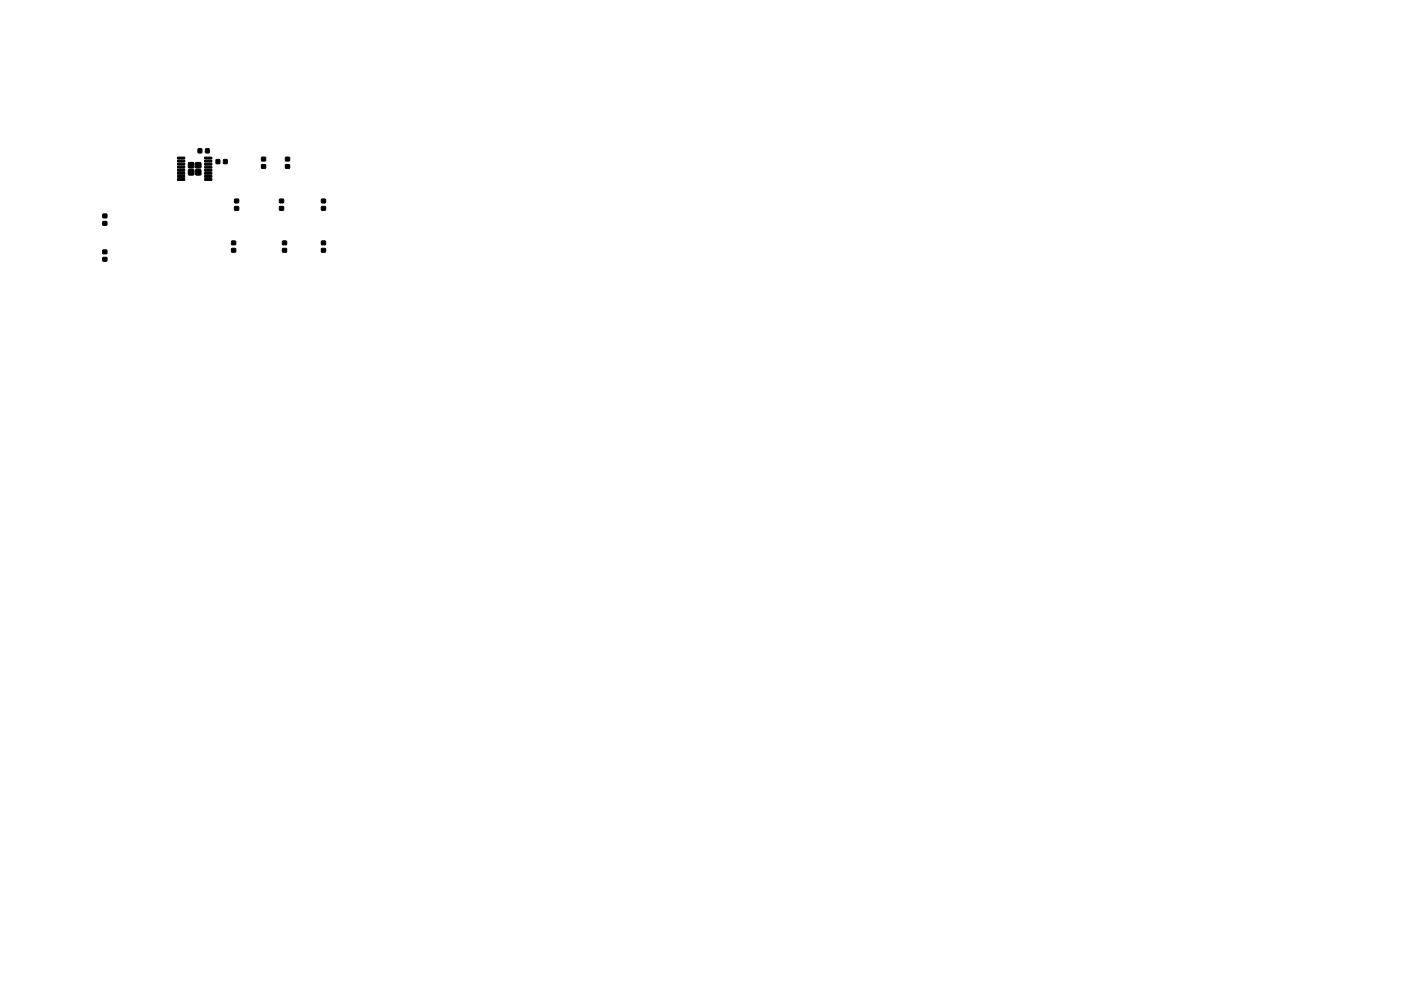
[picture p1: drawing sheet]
<svg xmlns="http://www.w3.org/2000/svg" width="297mm" height="210mm" viewBox="0 0 297 210" stroke-linecap="round" stroke-linejoin="round" font-family="sans-serif">
<g fill="#000" stroke="#000" stroke-width=".21">
<path d="M37.7 33.4l1.4-.1 .1 .4h-1.5zM37.7 34h1.4l.1 .3-1.5 .1zM37.7 34.7l1.4-.1 .1 .4h-1.5zM37.7 35.3h1.4l.1 .3-1.5 .1zM37.7 36l1.4-.1 .1 .4h-1.5zM37.7 36.6h1.4l.1 .3-1.5 .1zM37.7 37.3l1.4-.1 .1 .4h-1.5zM37.7 37.9h1.4l.1 .3-1.5 .1zM40 34.5h1.1v1.1h-1.1zM40 36h1.1v1.1h-1.1zM41.5 34.5h1.1v1.1h-1.1zM41.5 36h1.1v1.1h-1.1z"/>
<path d="M42 31.6h.8l-.1 .8h-.7zM43.6 31.6h.8l-.1 .8h-.7zM43.4 37.9h1.4l.1 .3-1.4 .1zM43.4 37.3l1.4-.1 .1 .4h-1.4zM43.4 36.6h1.4l.1 .3-1.4 .1zM43.4 36l1.4-.1 .1 .4h-1.4zM43.4 35.3h1.4l.1 .3-1.4 .1zM43.4 34.7l1.4-.1 .1 .4h-1.4zM43.4 34h1.4l.1 .3-1.4 .1zM43.4 33.4l1.4-.1 .1 .4h-1.4zM45.8 33.9h.8v.8h-.8zM47.4 33.9h.8l-.1 .8h-.7z"/>
<path d="M55.5 35l.8-.1v.8h-.8zM55.5 33.4h.8v.7h-.8zM60.5 35l.9-.1v.8h-.8zM60.5 33.4h.9v.7h-.8zM21.8 54.6h.8l.1 .8h-.9zM21.8 53.1l.8-.1 .1 .8h-.9zM21.8 47h.8l.1 .7-.9 .1zM21.8 45.4h.8l.1 .8h-.9zM49.1 52.7h.8l.1 .8h-.9zM49.1 51.2l.8-.1 .1 .8h-.9zM49.8 43.8h.8v.8h-.8zM49.8 42.3h.8v.7h-.8z"/>
<path d="M59.3 43.8h.8v.8h-.8zM59.3 42.3h.8v.7h-.8zM59.9 52.7h.8l.1 .8h-.9zM59.9 51.2l.8-.1 .1 .8h-.9zM68.2 43.8h.8v.8h-.8zM68.2 42.3h.8v.7h-.8zM68.2 52.7h.8v.8h-.8zM68.2 51.2l.8-.1v.8h-.8z"/>
</g>
</svg>
